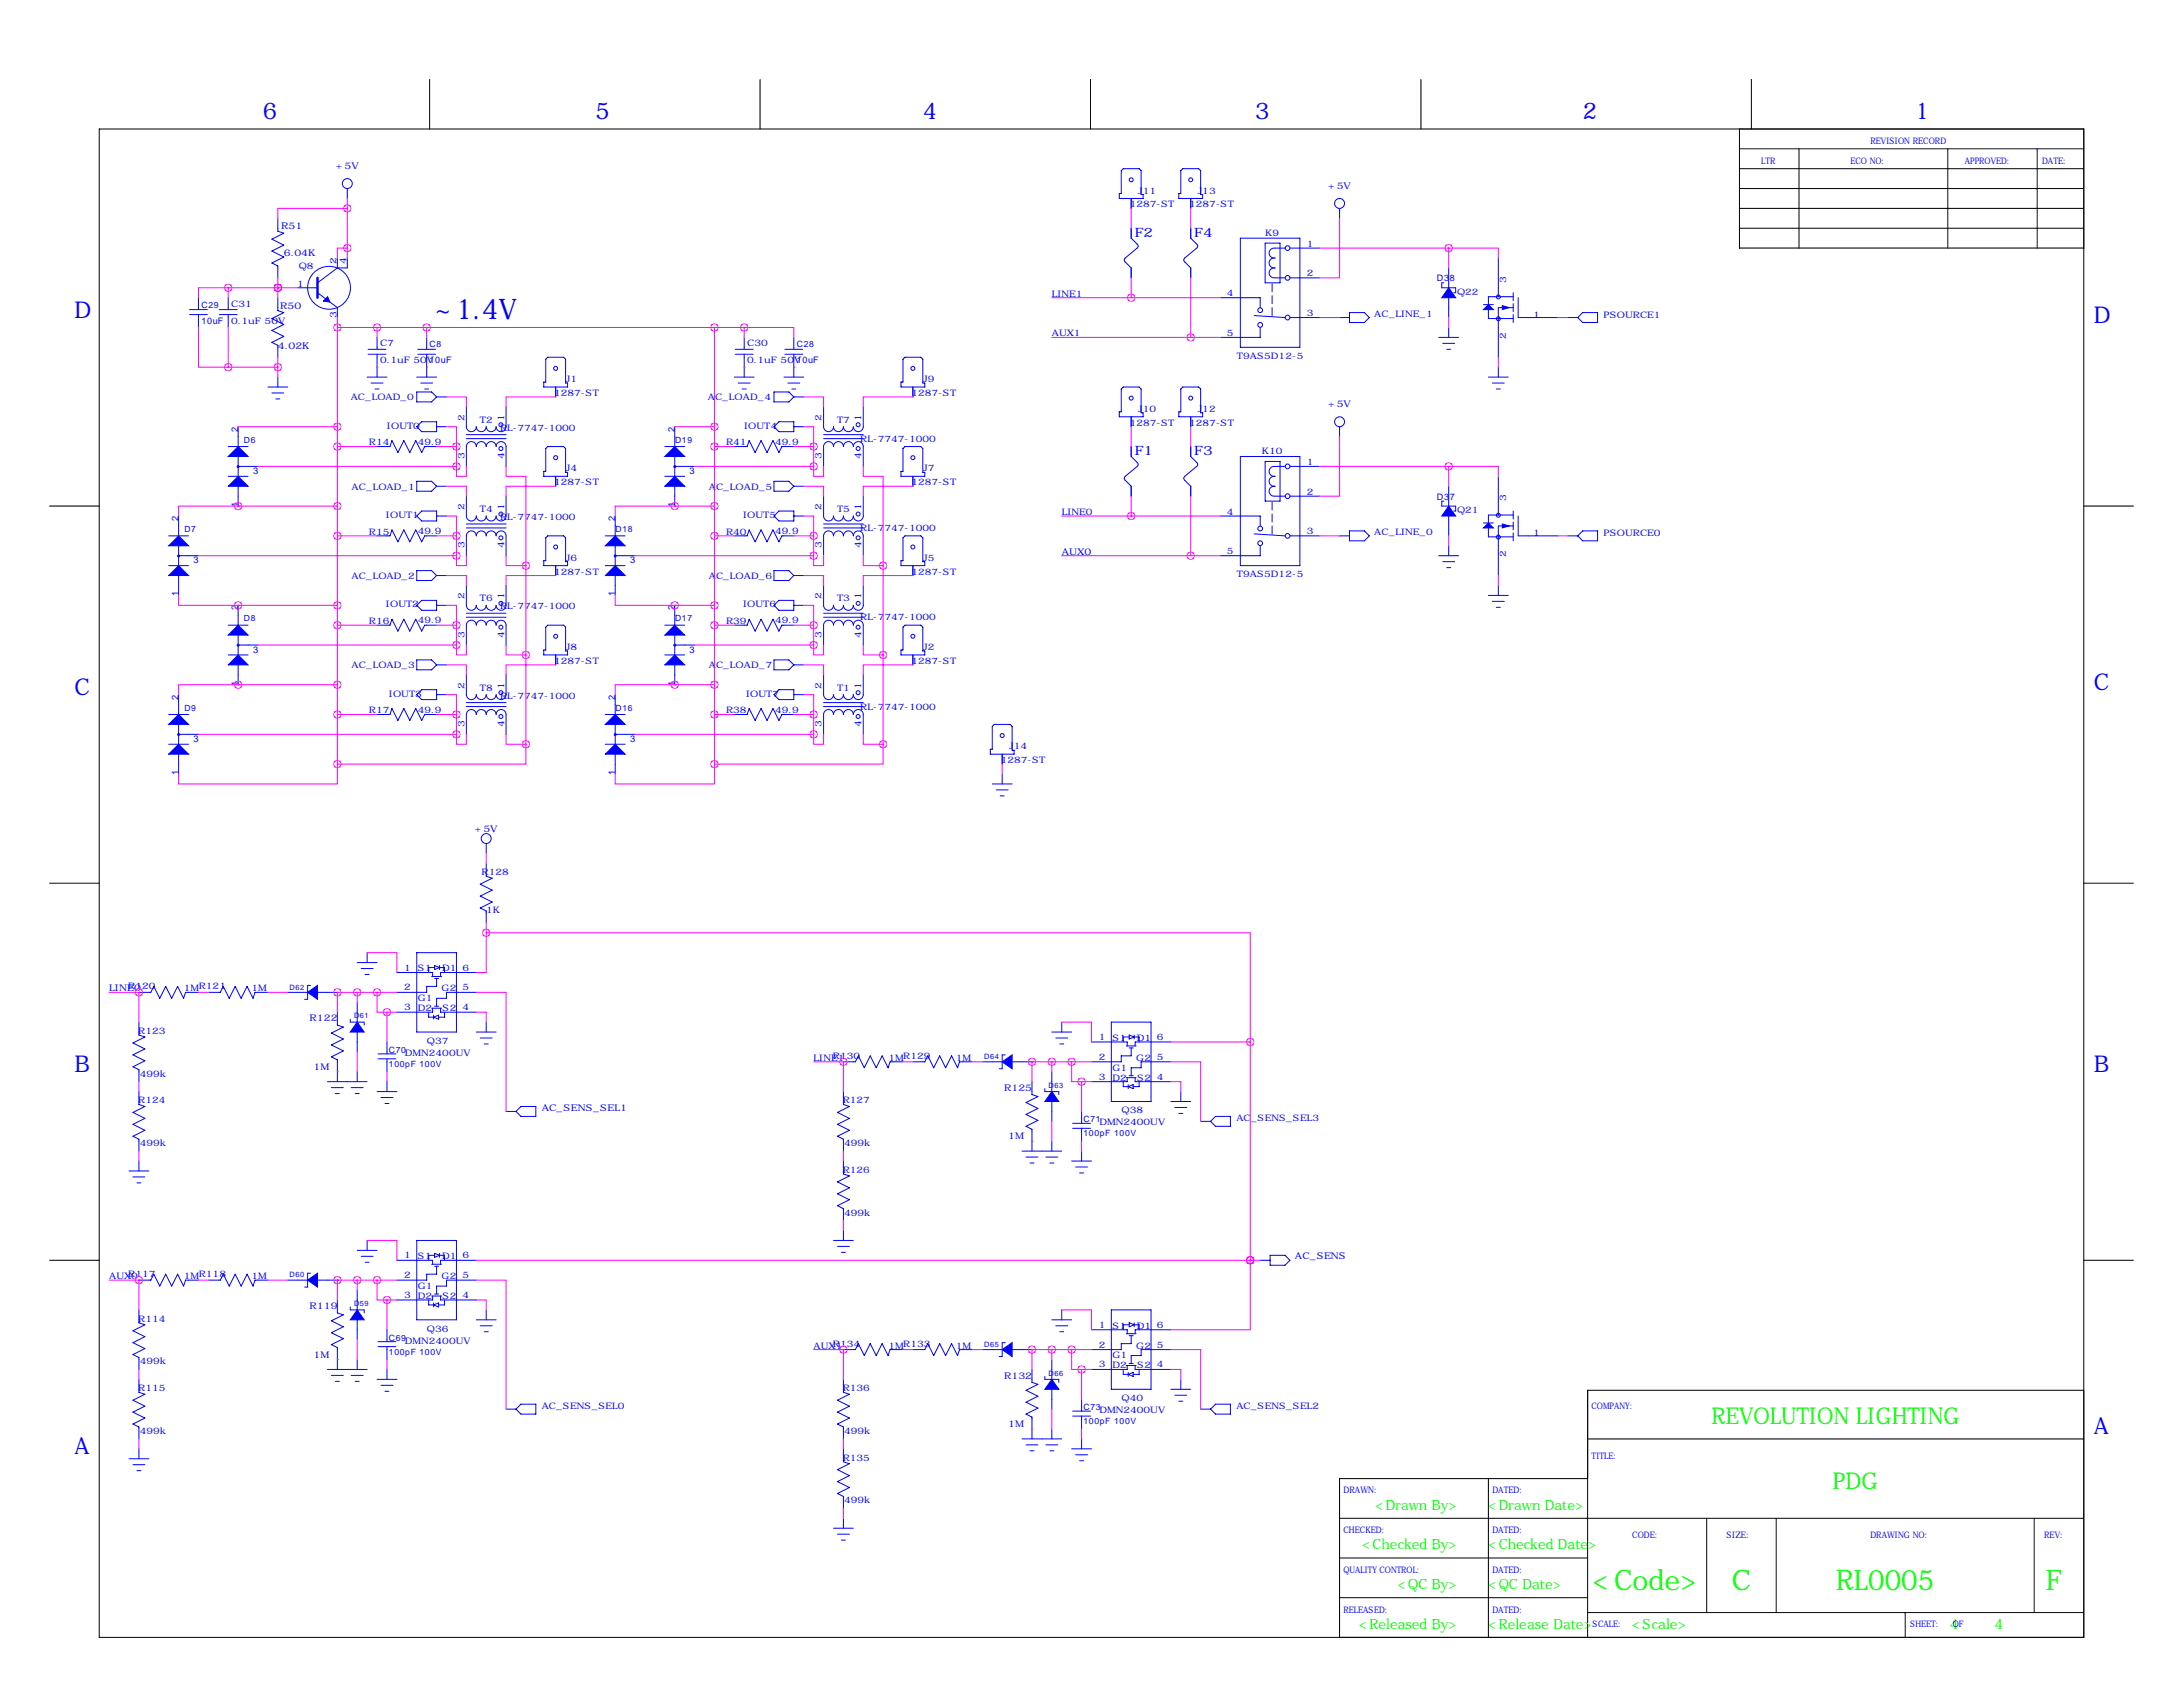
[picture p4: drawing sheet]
<svg xmlns="http://www.w3.org/2000/svg" width="559mm" height="432mm" viewBox="0 0 559 432" stroke-linecap="round" stroke-linejoin="round" font-family="sans-serif">
<defs><g id="words">
<text font-size="7.3" fill="#00f" x="111.4" y="81.6">~1.4V</text>
<g font-size="7.3" fill="#0f0">
<text x="407.7" y="407">&lt;Code&gt;</text>
<text x="443.3" y="407">C</text>
<text x="470" y="407">RL0005</text>
<text x="523.7" y="407">F</text>
</g>
<g font-size="5.9" fill="#00f">
<text x="67.3" y="30.5">6</text>
<text x="152.4" y="30.5">5</text>
<text x="236.2" y="30.5">4</text>
<text x="321.3" y="30.5">3</text>
<text x="405.1" y="30.5">2</text>
<text x="490.2" y="30.5">1</text>
<text x="19" y="81.3">D</text>
<text x="535.9" y="82.6">D</text>
<text x="19" y="177.8">C</text>
<text x="535.9" y="176.5">C</text>
<text x="19" y="274.3">B</text>
<text x="535.9" y="274.3">B</text>
<text x="535.9" y="367">A</text>
<text x="19" y="372.1">A</text>
</g>
<g font-size="5.9" fill="#0f0">
<text x="438.1" y="364.5">REVOLUTION LIGHTING</text>
<text x="469.1" y="381.1">PDG</text>
</g>
<g font-size="3.6" fill="#0f0">
<text x="352.1" y="386.4">&lt;Drawn By&gt;</text>
<text x="381" y="386.4">&lt;Drawn Date&gt;</text>
<text x="348.7" y="396.6">&lt;Checked By&gt;</text>
<text x="381" y="396.6">&lt;Checked Date&gt;</text>
<text x="357.8" y="406.7">&lt;QC By&gt;</text>
<text x="381" y="406.7">&lt;QC Date&gt;</text>
<text x="347.9" y="416.9">&lt;Released By&gt;</text>
<text x="381" y="416.9">&lt;Release Date&gt;</text>
<text x="417.8" y="416.9">&lt;Scale&gt;</text>
<text x="499.1" y="416.9">4</text>
<text x="510.5" y="416.9">4</text>
</g>
<g font-size="3.3" fill="#00f">
<text x="290.5" y="60.5">F2</text>
<text x="305.7" y="60.5">F4</text>
<text x="290.5" y="116.4">F1</text>
<text x="305.7" y="116.4">F3</text>
</g>
<g font-size="2.4" fill="#00f">
<text x="86" y="43.2">+5V</text>
<text x="340" y="48.3">+5V</text>
<text x="72" y="58.7">R51</text>
<text x="72.6" y="65.5">6.04K</text>
<text x="71.7" y="79">R50</text>
<text x="71.1" y="89.4">4.02K</text>
<text x="340" y="104.1">+5V</text>
<text x="61" y="110.5" transform="rotate(-90 61 110.5)">2</text>
<text x="172.7" y="110.5" transform="rotate(-90 172.7 110.5)">2</text>
<text x="64.8" y="121.4">3</text>
<text x="176.5" y="121.4">3</text>
<text x="61" y="129.7" transform="rotate(-90 61 129.7)">1</text>
<text x="172.7" y="129.7" transform="rotate(-90 172.7 129.7)">1</text>
<text x="45.7" y="133.4" transform="rotate(-90 45.7 133.4)">2</text>
<text x="157.5" y="133.4" transform="rotate(-90 157.5 133.4)">2</text>
<text x="271.8" y="142">AUX0</text>
<text x="49.5" y="144.2">3</text>
<text x="161.3" y="144.2">3</text>
<text x="45.7" y="152.6" transform="rotate(-90 45.7 152.6)">1</text>
<text x="157.5" y="152.6" transform="rotate(-90 157.5 152.6)">1</text>
<text x="61" y="156.2" transform="rotate(-90 61 156.2)">2</text>
<text x="172.7" y="156.2" transform="rotate(-90 172.7 156.2)">2</text>
<text x="64.8" y="167.1">3</text>
<text x="176.5" y="167.1">3</text>
<text x="45.7" y="179.1" transform="rotate(-90 45.7 179.1)">2</text>
<text x="61" y="175.5" transform="rotate(-90 61 175.5)">1</text>
<text x="157.5" y="179.1" transform="rotate(-90 157.5 179.1)">2</text>
<text x="172.7" y="175.5" transform="rotate(-90 172.7 175.5)">1</text>
<text x="49.5" y="189.9">3</text>
<text x="161.3" y="189.9">3</text>
<text x="45.7" y="198.3" transform="rotate(-90 45.7 198.3)">1</text>
<text x="157.5" y="198.3" transform="rotate(-90 157.5 198.3)">1</text>
<text x="121.6" y="212.9">+5V</text>
<text x="27.9" y="253.7">LINE0</text>
<text x="79.2" y="261.4">R122</text>
<text x="80.3" y="273.8">1M</text>
<text x="257" y="279.2">R125</text>
<text x="138.7" y="284.5">AC_SENS_SEL1</text>
<text x="258.1" y="291.6">1M</text>
<text x="331.5" y="322.3">AC_SENS</text>
<text x="79.2" y="335.1">R119</text>
<text x="80.3" y="347.5">1M</text>
<text x="257" y="352.9">R132</text>
<text x="258.1" y="365.3">1M</text>
</g>
<g font-size="2.3" fill="#00f">
<text x="450.8" y="41.9">LTR</text>
<text x="473.7" y="41.9">ECO NO:</text>
<text x="478.8" y="36.8">REVISION RECORD</text>
<text x="502.9" y="41.9">APPROVED:</text>
<text x="522.7" y="41.9">DATE:</text>
<text x="289.2" y="53.1">1287-ST</text>
<text x="291.3" y="49.5">J11</text>
<text x="304.4" y="53.1">1287-ST</text>
<text x="306.6" y="49.5">J13</text>
<text x="323.8" y="60.5">K9</text>
<text x="334.5" y="63.1">1</text>
<text x="76.5" y="68.8">Q8</text>
<text x="86.1" y="67.6" transform="rotate(-90 86.1 67.6)">2</text>
<text x="88.6" y="67.6" transform="rotate(-90 88.6 67.6)">4</text>
<text x="334.5" y="70.8">2</text>
<text x="76" y="73.4">1</text>
<text x="269.2" y="75.9">LINE1</text>
<text x="314" y="75.8">4</text>
<text x="367.8" y="72">D38</text>
<text x="373" y="75.4">Q22</text>
<text x="385.6" y="72.4" transform="rotate(-90 385.6 72.4)">3</text>
<text x="51.6" y="82.8">10uF</text>
<text x="59.2" y="78.5">C31</text>
<text x="59.2" y="82.8">0.1uF 50V</text>
<text x="86.1" y="81.4" transform="rotate(-90 86.1 81.4)">3</text>
<text x="334.5" y="80.9">3</text>
<text x="351.8" y="81">AC_LINE_1</text>
<text x="392.4" y="81.3">1</text>
<text x="410.5" y="81.3">PSOURCE1</text>
<text x="97.3" y="88.6">C7</text>
<text x="191.3" y="88.6">C30</text>
<text x="269.2" y="86.1">AUX1</text>
<text x="314" y="86">5</text>
<text x="385.6" y="86.8" transform="rotate(-90 385.6 86.8)">2</text>
<text x="97.3" y="93">0.1uF 50V</text>
<text x="110" y="93">10uF</text>
<text x="191.3" y="93">0.1uF 50V</text>
<text x="204" y="93">10uF</text>
<text x="316.6" y="91.9">T9AS5D12-5</text>
<text x="141.9" y="101.3">1287-ST</text>
<text x="144.9" y="97.8">J1</text>
<text x="233.3" y="101.3">1287-ST</text>
<text x="236.3" y="97.8">J9</text>
<text x="89.8" y="102.4">AC_LOAD_0</text>
<text x="118.9" y="107.7" transform="rotate(-90 118.9 107.7)">2</text>
<text x="129" y="107.7" transform="rotate(-90 129 107.7)">1</text>
<text x="181.2" y="102.4">AC_LOAD_4</text>
<text x="210.3" y="107.7" transform="rotate(-90 210.3 107.7)">2</text>
<text x="220.5" y="107.7" transform="rotate(-90 220.5 107.7)">1</text>
<text x="291.3" y="105.4">J10</text>
<text x="306.6" y="105.4">J12</text>
<text x="99.1" y="109.7">IOUT0</text>
<text x="107" y="113.8">49.9</text>
<text x="122.8" y="108.2">T2</text>
<text x="128" y="110.2">RL-7747-1000</text>
<text x="190.5" y="109.7">IOUT4</text>
<text x="198.4" y="113.8">49.9</text>
<text x="214.3" y="108.2">T7</text>
<text x="220.2" y="113">RL-7747-1000</text>
<text x="289.2" y="108.9">1287-ST</text>
<text x="304.4" y="108.9">1287-ST</text>
<text x="94.4" y="114">R14</text>
<text x="118.9" y="117.5" transform="rotate(-90 118.9 117.5)">3</text>
<text x="129" y="117.5" transform="rotate(-90 129 117.5)">4</text>
<text x="185.9" y="114">R41</text>
<text x="210.3" y="117.5" transform="rotate(-90 210.3 117.5)">3</text>
<text x="220.5" y="117.5" transform="rotate(-90 220.5 117.5)">4</text>
<text x="323" y="116.3">K10</text>
<text x="334.5" y="119">1</text>
<text x="90" y="125.5">AC_LOAD_1</text>
<text x="141.9" y="124.2">1287-ST</text>
<text x="144.9" y="120.7">J4</text>
<text x="181.5" y="125.5">AC_LOAD_5</text>
<text x="233.3" y="124.2">1287-ST</text>
<text x="236.3" y="120.7">J7</text>
<text x="118.9" y="130.6" transform="rotate(-90 118.9 130.6)">2</text>
<text x="122.8" y="131">T4</text>
<text x="129" y="130.6" transform="rotate(-90 129 130.6)">1</text>
<text x="210.3" y="130.6" transform="rotate(-90 210.3 130.6)">2</text>
<text x="214.3" y="131">T5</text>
<text x="220.5" y="130.6" transform="rotate(-90 220.5 130.6)">1</text>
<text x="271.8" y="131.8">LINE0</text>
<text x="314" y="131.7">4</text>
<text x="334.5" y="126.6">2</text>
<text x="367.8" y="127.9">D37</text>
<text x="373" y="131.3">Q21</text>
<text x="385.6" y="128.3" transform="rotate(-90 385.6 128.3)">3</text>
<text x="94.4" y="136.9">R15</text>
<text x="98.8" y="132.6">IOUT1</text>
<text x="107" y="136.7">49.9</text>
<text x="128" y="133.1">RL-7747-1000</text>
<text x="185.9" y="136.9">R40</text>
<text x="190.2" y="132.6">IOUT5</text>
<text x="198.4" y="136.7">49.9</text>
<text x="220.2" y="135.9">RL-7747-1000</text>
<text x="334.5" y="136.8">3</text>
<text x="351.8" y="136.9">AC_LINE_0</text>
<text x="392.4" y="137.2">1</text>
<text x="410.5" y="137.2">PSOURCE0</text>
<text x="118.9" y="140.4" transform="rotate(-90 118.9 140.4)">3</text>
<text x="129" y="140.4" transform="rotate(-90 129 140.4)">4</text>
<text x="144.9" y="143.5">J6</text>
<text x="210.3" y="140.4" transform="rotate(-90 210.3 140.4)">3</text>
<text x="220.5" y="140.4" transform="rotate(-90 220.5 140.4)">4</text>
<text x="236.3" y="143.5">J5</text>
<text x="314" y="141.9">5</text>
<text x="385.6" y="142.6" transform="rotate(-90 385.6 142.6)">2</text>
<text x="90" y="148.1">AC_LOAD_2</text>
<text x="141.9" y="147">1287-ST</text>
<text x="181.5" y="148.1">AC_LOAD_6</text>
<text x="233.3" y="147">1287-ST</text>
<text x="316.6" y="147.8">T9AS5D12-5</text>
<text x="98.8" y="155.4">IOUT2</text>
<text x="118.9" y="153.4" transform="rotate(-90 118.9 153.4)">2</text>
<text x="122.8" y="153.9">T6</text>
<text x="128" y="156">RL-7747-1000</text>
<text x="129" y="153.4" transform="rotate(-90 129 153.4)">1</text>
<text x="190.2" y="155.4">IOUT6</text>
<text x="210.3" y="153.4" transform="rotate(-90 210.3 153.4)">2</text>
<text x="214.3" y="153.9">T3</text>
<text x="220.5" y="153.4" transform="rotate(-90 220.5 153.4)">1</text>
<text x="94.4" y="159.7">R16</text>
<text x="107" y="159.5">49.9</text>
<text x="185.9" y="159.7">R39</text>
<text x="198.4" y="159.5">49.9</text>
<text x="220.2" y="158.8">RL-7747-1000</text>
<text x="118.9" y="163.2" transform="rotate(-90 118.9 163.2)">3</text>
<text x="129" y="163.2" transform="rotate(-90 129 163.2)">4</text>
<text x="144.9" y="166.4">J8</text>
<text x="210.3" y="163.2" transform="rotate(-90 210.3 163.2)">3</text>
<text x="220.5" y="163.2" transform="rotate(-90 220.5 163.2)">4</text>
<text x="236.3" y="166.4">J2</text>
<text x="90" y="170.9">AC_LOAD_3</text>
<text x="141.9" y="169.9">1287-ST</text>
<text x="181.5" y="170.9">AC_LOAD_7</text>
<text x="233.3" y="169.9">1287-ST</text>
<text x="99.6" y="178.3">IOUT3</text>
<text x="118.9" y="176.3" transform="rotate(-90 118.9 176.3)">2</text>
<text x="122.8" y="176.8">T8</text>
<text x="128" y="178.8">RL-7747-1000</text>
<text x="129" y="176.3" transform="rotate(-90 129 176.3)">1</text>
<text x="191" y="178.3">IOUT7</text>
<text x="210.3" y="176.3" transform="rotate(-90 210.3 176.3)">2</text>
<text x="214.3" y="176.8">T1</text>
<text x="220.5" y="176.3" transform="rotate(-90 220.5 176.3)">1</text>
<text x="94.4" y="182.6">R17</text>
<text x="107" y="182.4">49.9</text>
<text x="185.9" y="182.6">R38</text>
<text x="198.4" y="182.4">49.9</text>
<text x="220.2" y="181.6">RL-7747-1000</text>
<text x="118.9" y="186.1" transform="rotate(-90 118.9 186.1)">3</text>
<text x="129" y="186.1" transform="rotate(-90 129 186.1)">4</text>
<text x="210.3" y="186.1" transform="rotate(-90 210.3 186.1)">3</text>
<text x="220.5" y="186.1" transform="rotate(-90 220.5 186.1)">4</text>
<text x="258.3" y="191.8">J14</text>
<text x="256.2" y="195.3">1287-ST</text>
<text x="123.3" y="224">R128</text>
<text x="124.5" y="233.7">1K</text>
<text x="103.5" y="248.4">1</text>
<text x="106.9" y="248.7">S1</text>
<text x="113.2" y="248.7">D1</text>
<text x="118.4" y="248.4">6</text>
<text x="32.8" y="253.2">R120</text>
<text x="47.1" y="253.7">1MR121</text>
<text x="64.3" y="253.7">1M</text>
<text x="103.5" y="253.5">2</text>
<text x="106.9" y="256.3">G1</text>
<text x="113" y="253.7">G2</text>
<text x="118.4" y="253.5">5</text>
<text x="103.5" y="258.6">3</text>
<text x="106.9" y="258.8">D2</text>
<text x="113.3" y="258.8">S2</text>
<text x="118.4" y="258.6">4</text>
<text x="35.4" y="264.7">R123</text>
<text x="109.3" y="267.2">Q37</text>
<text x="281.3" y="266.2">1</text>
<text x="284.7" y="266.4">S1</text>
<text x="291" y="266.4">D1</text>
<text x="296.2" y="266.2">6</text>
<text x="35.8" y="275.6">499k</text>
<text x="103.6" y="270.2">DMN2400UV</text>
<text x="208.3" y="271.5">LINE1</text>
<text x="213.2" y="271">R130</text>
<text x="227.4" y="271.5">1MR129</text>
<text x="244.7" y="271.5">1M</text>
<text x="281.3" y="271.3">2</text>
<text x="284.7" y="274.1">G1</text>
<text x="290.8" y="271.5">G2</text>
<text x="296.2" y="271.3">5</text>
<text x="281.3" y="276.4">3</text>
<text x="284.7" y="276.6">D2</text>
<text x="291.1" y="276.6">S2</text>
<text x="296.2" y="276.4">4</text>
<text x="35.4" y="282.4">R124</text>
<text x="215.7" y="282.4">R127</text>
<text x="287.1" y="285">Q38</text>
<text x="316.5" y="287">AC_SENS_SEL3</text>
<text x="35.8" y="293.4">499k</text>
<text x="216.1" y="293.4">499k</text>
<text x="281.4" y="288">DMN2400UV</text>
<text x="215.7" y="300.2">R126</text>
<text x="216.1" y="311.1">499k</text>
<text x="103.5" y="322.1">1</text>
<text x="106.9" y="322.3">S1</text>
<text x="113.2" y="322.3">D1</text>
<text x="118.4" y="322.1">6</text>
<text x="27.9" y="327.4">AUX0</text>
<text x="32.8" y="326.9">R117</text>
<text x="47.1" y="327.4">1MR118</text>
<text x="64.3" y="327.4">1M</text>
<text x="103.5" y="327.2">2</text>
<text x="106.9" y="329.9">G1</text>
<text x="113" y="327.4">G2</text>
<text x="118.4" y="327.2">5</text>
<text x="103.5" y="332.2">3</text>
<text x="106.9" y="332.5">D2</text>
<text x="113.3" y="332.5">S2</text>
<text x="118.4" y="332.2">4</text>
<text x="35.4" y="338.3">R114</text>
<text x="109.3" y="340.9">Q36</text>
<text x="281.3" y="339.9">1</text>
<text x="284.7" y="340.1">S1</text>
<text x="291" y="340.1">D1</text>
<text x="296.2" y="339.9">6</text>
<text x="103.6" y="343.9">DMN2400UV</text>
<text x="208.3" y="345.2">AUX1</text>
<text x="213.2" y="344.7">R134</text>
<text x="227.4" y="345.2">1MR133</text>
<text x="244.7" y="345.2">1M</text>
<text x="281.3" y="344.9">2</text>
<text x="284.7" y="347.7">G1</text>
<text x="290.8" y="345.2">G2</text>
<text x="296.2" y="344.9">5</text>
<text x="35.8" y="349.2">499k</text>
<text x="281.3" y="350">3</text>
<text x="284.7" y="350.3">D2</text>
<text x="291.1" y="350.3">S2</text>
<text x="296.2" y="350">4</text>
<text x="35.4" y="356.1">R115</text>
<text x="215.7" y="356.1">R136</text>
<text x="287.1" y="358.6">Q40</text>
<text x="138.7" y="360.7">AC_SENS_SEL0</text>
<text x="281.4" y="361.7">DMN2400UV</text>
<text x="316.5" y="360.7">AC_SENS_SEL2</text>
<text x="407.4" y="360.7">COMPANY:</text>
<text x="35.8" y="367">499k</text>
<text x="216.1" y="367">499k</text>
<text x="215.7" y="373.9">R135</text>
<text x="407.4" y="373.4">TITLE:</text>
<text x="343.9" y="382.3">DRAWN:</text>
<text x="382" y="382.3">DATED:</text>
<text x="216.1" y="384.8">499k</text>
<text x="343.9" y="392.4">CHECKED:</text>
<text x="382" y="392.4">DATED:</text>
<text x="417.8" y="393.7">CODE:</text>
<text x="442" y="393.7">SIZE:</text>
<text x="478.8" y="393.7">DRAWING NO:</text>
<text x="523.2" y="393.7">REV:</text>
<text x="343.9" y="402.6">QUALITY CONTROL:</text>
<text x="382" y="402.6">DATED:</text>
<text x="343.9" y="412.7">RELEASED:</text>
<text x="382" y="412.7">DATED:</text>
<text x="407.7" y="416.6">SCALE:</text>
<text x="488.9" y="416.6">SHEET:</text>
<text x="499.9" y="416.6">OF</text>
</g>
<g font-size="2.2" fill="#00f">
<text x="51.6" y="78.7">C29</text>
<text x="110" y="88.9">C8</text>
<text x="204" y="88.9">C28</text>
<text x="62.4" y="113.3">D6</text>
<text x="172.8" y="113.3">D19</text>
<text x="47.2" y="136.2">D7</text>
<text x="157.6" y="136.2">D18</text>
<text x="62.4" y="159">D8</text>
<text x="172.8" y="159">D17</text>
<text x="47.2" y="181.9">D9</text>
<text x="157.6" y="181.9">D16</text>
<text x="99.6" y="269.5">C70</text>
<text x="99.6" y="273">100pF 100V</text>
<text x="277.4" y="287.3">C71</text>
<text x="277.4" y="290.8">100pF 100V</text>
<text x="99.6" y="343.2">C69</text>
<text x="99.6" y="346.7">100pF 100V</text>
<text x="277.4" y="360.9">C73</text>
<text x="277.4" y="364.5">100pF 100V</text>
</g>
<g font-size="1.9" fill="#00f">
<text x="74.1" y="253.3">D62</text>
<text x="90.6" y="260.7">D61</text>
<text x="251.9" y="271.1">D64</text>
<text x="268.4" y="278.4">D63</text>
<text x="74.1" y="327">D60</text>
<text x="90.6" y="334.3">D59</text>
<text x="251.9" y="344.7">D65</text>
<text x="268.4" y="352.1">D66</text>
</g>
</g></defs>
<g fill="none" stroke="#000" stroke-width=".26">
<path d="M25.4 33h508v386.1h-508zM110 20.3v12.7M194.6 20.3v12.7M279.1 20.3v12.7M363.7 20.3v12.7M445.3 38.1h88.1M445.3 33v30.5h88.1M448.3 20.3v12.7M460.5 38.1v25.4M498.6 38.1v25.4M521.5 38.1v25.4M445.3 48.3h88.1"/>
<path d="M445.3 43.2h88.1M445.3 53.3h88.1M445.3 58.4h88.1M12.7 129.5h12.7M533.4 129.5h12.7M12.7 226.1h12.7M533.4 226.1h12.7M12.7 322.6h12.7M533.4 322.6h12.7M533.4 355.9h-127v63.2M381 378.5v40.6M406.4 368.3h127"/>
<path d="M406.4 378.5h-63.5v40.6M342.9 388.6h190.5M342.9 398.8h63.5M436.9 388.6v24.1M454.7 388.6v24.1M520.7 388.6v24.1M342.9 408.9h63.5M406.4 412.7h127M487.7 412.7v6.4"/>
</g>
<g fill="none" stroke="#00f" stroke-width=".26">
<path d="M71.1 55.9v3.3l1.5 .5-3 1.5 3 1.5-3 1.6 3 1.5-3 1.5 1.5 .8v3M88.9 48.3v2.5M287 43.7l.5-.5h4.1l.5 .5v6.1h.5v1h-6.1v-1.3h.5zM289.6 50.8v2.5M289.6 58.4v2.6l1.5 1.5M302.3 43.7l.5-.5h4l.5 .5v6.1h.5v1h-6v-1.3h.5zM304.8 58.4v2.6l1.7 1.6 .1 .6-.3 .3M304.8 50.8v2.5M342.9 53.3v2.6M48.5 79.2h4.6M50.8 76.2v3M56.1 79.2h4.6"/>
<path d="M58.4 76.2v3M71.1 76.2v3.3l1.5 .5-3 1.5 3 1.6-3 1.5 3 1.5-3 1.5 1.5 .8v3M76.2 73.7h5.1M81.3 74.9l5.1 3.8v2.6M86.4 68.6l-5.1 3.8M86.4 66v2.6M88.9 66v2.6h-2.5M291.1 62.5l.2 .5-.2 .5M291.1 63.5l-3.1 2.5-.2 .6 .1 .3 1.7 1.7v2.5M306.3 63.5l-3 2.5-.3 .6 .2 .3 1.6 1.7v2.5M312.4 76.2h10.2v2.5M317.5 61h15.2v27.9h-15.2z"/>
<path d="M323.8 62.2h3.9v10.2h-3.9zM325.6 72.6v2.1M325.6 75.7v2M325.6 78.7v2.1M326.4 63.5a1.27 1.27 0 0 0-1.5 1.3 1.27 1.27 0 0 0 1.5 1.2 1.29 1.29 0 0 0-1.5 1.3 1.29 1.29 0 0 0 1.5 1.3M326.4 68.6a1.27 1.27 0 0 0-1.5 1.2 1.27 1.27 0 0 0 1.5 1.3h2.5M326.4 63.5h2.5M330.2 71.1h7.6M330.2 63.5h7.6M369.6 72.4h-.5v1.3h3.5v1.2h-.5M370.8 68.6v5.1M370.8 76.2v5.1"/>
<path d="M379.7 78h2.6M381 79.2v2.3h6.3M383.5 66v9.9M387.3 78.7h-3.8v12.7M387.3 75.9h-6.3v2.1M387.3 74.9v2.1M387.3 77.7v2.1M388.6 76.2v5.1h10.2M48.5 80.5h4.6M50.8 80.5v3.3M56.1 80.5h4.6M58.4 80.5v3.3"/>
<path d="M68.6 99.1h5.1M71.1 96.5v2.6M94 96.5h5.1M94.2 90.7h4.6M94.2 89.4h4.6M95 98h3M96 99.6h1M96.5 86.4v3M96.5 90.7v5.8M106.7 96.5h5.1M106.9 90.7h4.6M106.9 89.4h4.6"/>
<path d="M107.7 98h3M108.7 99.6h1M109.2 86.4v3M109.2 90.7v5.8M139.7 91.9l.5-.5h4.1l.5 .5v6.1h.5v1.1h-6.1v-1.3h.5zM142.2 99.1v2.5M188 96.5h5M188.2 90.7h4.6M188.2 89.4h4.6M189 98h3M190 99.6h1M190.5 86.4v3"/>
<path d="M190.5 90.7v5.8M200.7 96.5h5M200.9 90.7h4.6M200.9 89.4h4.6M201.7 98h3M202.7 99.6h1M203.2 86.4v3M203.2 90.7v5.8M231.1 91.9l.5-.5h4.1l.5 .5v6.1h.5v1.1h-6.1v-1.3h.5zM233.7 99.1v2.5M287 99.6l.5-.5h4.1l.5 .5v6.1h.5v1h-6.1v-1.3h.5zM302.8 99.1h4l.5 .5v6.1h.5v1h-6v-1.3h.5v-5.8z"/>
<path d="M321.1 80.8l7.8 .5M322.6 83.8v2.6h-10.2M330.2 81.3h7.6M342.9 81.3h2.5M345.4 80h3.8l1.3 1.3-1.3 1.3h-3.8zM368.3 86.4h5.1M369.3 87.9h3.1M370.3 89.4h1M370.8 83.8v2.6M381 96.5h5.1M382 98h3.1M383 99.6h1"/>
<path d="M383.5 94v2.5M387.3 80.5v2.1M401.3 81.3h2.6M405.1 80h3.8v2.6h-3.8l-1.2-1.3zM58.4 114.3h5.1M61 119.4h5M61 109.2v5.1M61 116.8v5.1M69.6 100.6h3M70.6 102.1h1M96.5 114.3h3.3l.5-1.5 1.6 3 1.5-3 1.5 3 1.5-3 1.5 3 .8-1.5h3.1M106.7 100.3h3.8l1.3 1.3-1.3 1.3h-3.8z"/>
<path d="M106.7 109.2l1.2-1.3h3.9v2.6h-3.9zM111.8 101.6h2.5M111.8 109.2h2.5M119.4 119.4v-5.1a1.27 1.27 0 0 1 1.2-1.3 1.27 1.27 0 0 1 1.3 1.3 1.27 1.27 0 0 1 1.3-1.3 1.27 1.27 0 0 1 1.3 1.3 1.27 1.27 0 0 1 1.2-1.3 1.27 1.27 0 0 1 1.3 1.3 1.27 1.27 0 0 1 1.3-1.3 1.27 1.27 0 0 1 1.2 1.3v5.1M119.4 104.1v5.1a1.27 1.27 0 0 0 1.3 1.3 1.27 1.27 0 0 0 1.2-1.3 1.27 1.27 0 0 0 1.3 1.3 1.27 1.27 0 0 0 1.3-1.3 1.27 1.27 0 0 0 1.2 1.3 1.27 1.27 0 0 0 1.3-1.3 1.27 1.27 0 0 0 1.3 1.3 1.27 1.27 0 0 0 1.2-1.3v-5.1M119.4 112.3h10.1M119.4 111.3h10.1M139.7 114.8l.5-.5h4.1l.5 .5v6.1h.5v1h-6.1v-1.3h.5zM170.2 114.3h5.1M172.7 119.4h5.1M172.7 109.2v5.1M172.7 116.8v5.1"/>
<path d="M188 114.3h3.3l.5-1.5 1.5 3 1.5-3 1.5 3 1.6-3 1.5 3 .8-1.5h3M198.1 109.2l1.3-1.3h3.8v2.6h-3.8zM198.1 100.3h3.8l1.3 1.3-1.3 1.3h-3.8zM203.2 101.6h2.5M203.2 109.2h2.5M210.8 119.4v-5.1a1.27 1.27 0 0 1 1.3-1.3 1.27 1.27 0 0 1 1.3 1.3 1.27 1.27 0 0 1 1.2-1.3 1.27 1.27 0 0 1 1.3 1.3 1.27 1.27 0 0 1 1.3-1.3 1.27 1.27 0 0 1 1.2 1.3 1.27 1.27 0 0 1 1.3-1.3 1.27 1.27 0 0 1 1.3 1.3v5.1M210.8 104.1v5.1a1.27 1.27 0 0 0 1.3 1.3 1.27 1.27 0 0 0 1.3-1.3 1.27 1.27 0 0 0 1.2 1.3 1.27 1.27 0 0 0 1.3-1.3 1.27 1.27 0 0 0 1.3 1.3 1.27 1.27 0 0 0 1.2-1.3 1.27 1.27 0 0 0 1.3 1.3 1.27 1.27 0 0 0 1.3-1.3v-5.1M210.8 112.3h10.2M210.8 111.3h10.2M231.1 114.8l.5-.5h4.1l.5 .5v6.1h.5v1h-6.1v-1.3h.5zM289.6 106.7v2.5M289.6 114.3v2.5l1.5 1.6"/>
<path d="M291.1 118.3l.2 .6-.2 .5M291.1 119.4l-3.1 2.5-.2 .5 .1 .4 1.7 1.7v2.5M304.8 106.7v2.5M304.8 114.3v2.5l1.5 1.6M306.3 118.3l.3 .6-.3 .5M306.3 119.4l-3 2.5-.3 .5 .2 .4 1.6 1.7v2.5M317.5 116.8h15.2v28h-15.2zM323.8 118.1h3.9v10.2h-3.9zM326.4 119.4a1.27 1.27 0 0 0-1.5 1.2 1.27 1.27 0 0 0 1.5 1.3M326.4 119.4h2.5M330.2 119.4h7.6M342.9 109.2v2.6"/>
<path d="M43.2 137.2h5.1M45.7 132.1v5.1M45.7 139.7v5.1M58.4 121.9h5.1M61 124.5v5M96.5 137.2h3.3l.5-1.6 1.6 3.1 1.5-3.1 1.5 3.1 1.5-3.1 1.5 3.1 .8-1.5h3.1M106.7 123.2h3.8l1.3 1.3-1.3 1.2h-3.8zM107.9 130.8h3.9v2.5h-3.9l-1.2-1.2zM111.8 132.1h2.5M111.8 124.5h2.5M119.4 127v5.1a1.27 1.27 0 0 0 1.2 1.2 1.27 1.27 0 0 0 1.3-1.2 1.27 1.27 0 0 0 1.3 1.3 1.27 1.27 0 0 0 1.3-1.3 1.27 1.27 0 0 0 1.2 1.3 1.27 1.27 0 0 0 1.3-1.3 1.27 1.27 0 0 0 1.3 1.2 1.27 1.27 0 0 0 1.2-1.2v-5.1M119.4 135.1h10.1"/>
<path d="M119.4 134.1h10.1M140.2 137.2h4.1l.5 .5v6.1h.5v1h-6.1v-1.3h.5v-5.8zM142.2 121.9v2.6M154.9 137.2h5.1M157.5 132.1v5.1M157.5 139.7v5.1M170.2 121.9h5.1M172.7 124.5v5M188 137.2h3.3l.5-1.6 1.5 3.1 1.5-3.1 1.5 3.1 1.6-3.1 1.5 3.1 .8-1.5h3M198.1 123.2h3.8l1.3 1.3-1.3 1.2h-3.8zM199.4 130.8h3.8v2.5h-3.8l-1.3-1.2zM203.2 132.1h2.5"/>
<path d="M203.2 124.5h2.5M210.8 127v5.1a1.27 1.27 0 0 0 1.3 1.3 1.27 1.27 0 0 0 1.3-1.3 1.27 1.27 0 0 0 1.2 1.3 1.27 1.27 0 0 0 1.3-1.3 1.27 1.27 0 0 0 1.3 1.3 1.27 1.27 0 0 0 1.2-1.3 1.27 1.27 0 0 0 1.3 1.3 1.27 1.27 0 0 0 1.3-1.3v-5.1M210.8 135.1h10.2M210.8 134.1h10.2M231.6 137.2h4.1l.5 .5v6.1h.5v1h-6.1v-1.3h.5v-5.8zM233.7 121.9v2.6M312.4 132.1h10.2v2.5M321.1 136.7l7.8 .5M322.6 139.7v2.5h-10.2M325.6 128.5v2.1M325.6 131.6v2M325.6 134.6v2.1"/>
<path d="M326.4 121.9a1.27 1.27 0 0 0-1.5 1.3 1.27 1.27 0 0 0 1.5 1.2M326.4 124.5a1.27 1.27 0 0 0-1.5 1.2 1.27 1.27 0 0 0 1.5 1.3M326.4 127h2.5M330.2 137.2h7.6M330.2 127h7.6M342.9 137.2h2.5M345.4 135.9h3.8l1.3 1.3-1.3 1.2h-3.8zM369.6 128.3h-.5v1.2h3.5v1.3h-.5M370.8 124.5v5M370.8 132.1v5.1M370.8 139.7v2.5M379.7 133.9h2.6"/>
<path d="M381 135.1v2.3h6.3M383.5 121.9v9.9M387.3 134.6h-3.8v12.7M387.3 131.8h-6.3v2.1M387.3 130.8v2M387.3 133.6v2M387.3 136.4v2M388.6 132.1v5.1h10.2M401.3 137.2h2.6M403.9 137.2l1.2-1.3h3.8v2.5h-3.8zM43.2 144.8h5.1M45.7 142.2h5.1"/>
<path d="M45.7 147.3v5.1M61 154.9v5.1M106.7 146h3.8l1.3 1.3-1.3 1.3h-3.8zM107.9 153.7h3.9v2.5h-3.9l-1.2-1.3zM111.8 147.3h2.5M111.8 154.9h2.5M119.4 142.2v-5a1.27 1.27 0 0 1 1.3-1.3 1.27 1.27 0 0 1 1.2 1.3 1.27 1.27 0 0 1 1.3-1.3 1.27 1.27 0 0 1 1.3 1.3 1.27 1.27 0 0 1 1.2-1.3 1.27 1.27 0 0 1 1.3 1.3 1.27 1.27 0 0 1 1.3-1.3 1.27 1.27 0 0 1 1.2 1.3v5M119.4 149.9v5a1.27 1.27 0 0 0 1.3 1.3 1.27 1.27 0 0 0 1.2-1.3 1.27 1.27 0 0 0 1.3 1.3 1.27 1.27 0 0 0 1.3-1.3 1.27 1.27 0 0 0 1.2 1.3 1.27 1.27 0 0 0 1.3-1.3 1.27 1.27 0 0 0 1.3 1.3 1.27 1.27 0 0 0 1.2-1.3v-5M119.4 158h10.1M119.4 157h10.1M142.2 144.8v2.5M154.9 144.8h5.1"/>
<path d="M157.5 142.2h5.1M157.5 147.3v5.1M172.7 154.9v5.1M198.1 154.9l1.3-1.2h3.8v2.5h-3.8zM198.1 146h3.8l1.3 1.3-1.3 1.3h-3.8zM203.2 147.3h2.5M203.2 154.9h2.5M210.8 142.2v-5a1.27 1.27 0 0 1 1.3-1.3 1.27 1.27 0 0 1 1.3 1.3 1.27 1.27 0 0 1 1.2-1.3 1.27 1.27 0 0 1 1.3 1.3 1.27 1.27 0 0 1 1.3-1.3 1.27 1.27 0 0 1 1.2 1.3 1.27 1.27 0 0 1 1.3-1.3 1.27 1.27 0 0 1 1.3 1.3v5M210.8 149.9v5a1.27 1.27 0 0 0 1.3 1.3 1.27 1.27 0 0 0 1.3-1.3 1.27 1.27 0 0 0 1.2 1.3 1.27 1.27 0 0 0 1.3-1.3 1.27 1.27 0 0 0 1.3 1.3 1.27 1.27 0 0 0 1.2-1.3 1.27 1.27 0 0 0 1.3 1.3 1.27 1.27 0 0 0 1.3-1.3v-5M210.8 158h10.2M210.8 157h10.2M233.7 144.8v2.5"/>
<path d="M368.3 142.2h5.1M369.3 143.8h3.1M370.3 145.3h1M381 152.4h5.1M382 153.9h3.1M383 155.4h1M383.5 149.9v2.5M45.7 177.8v5.1M58.4 160h5.1M58.4 167.6h5.1M61 162.6v5M61 170.2v5.1"/>
<path d="M61 165.1h5M96.5 160h3.3l.5-1.5 1.6 3 1.5-3 1.5 3 1.5-3 1.5 3 .8-1.5h3.1M106.7 168.9h3.8l1.3 1.3-1.3 1.2h-3.8zM106.7 177.8l1.2-1.3h3.9v2.6h-3.9zM111.8 170.2h2.5M111.8 177.8h2.5M119.4 165.1v-5.1a1.27 1.27 0 0 1 1.3-1.3 1.27 1.27 0 0 1 1.2 1.3 1.27 1.27 0 0 1 1.3-1.3 1.27 1.27 0 0 1 1.3 1.3 1.27 1.27 0 0 1 1.2-1.2 1.27 1.27 0 0 1 1.3 1.2 1.27 1.27 0 0 1 1.3-1.2 1.27 1.27 0 0 1 1.2 1.2v5.1M119.4 172.7v5.1a1.27 1.27 0 0 0 1.2 1.3 1.27 1.27 0 0 0 1.3-1.3 1.27 1.27 0 0 0 1.3 1.3 1.27 1.27 0 0 0 1.3-1.3 1.27 1.27 0 0 0 1.2 1.3 1.27 1.27 0 0 0 1.3-1.3 1.27 1.27 0 0 0 1.3 1.3 1.27 1.27 0 0 0 1.2-1.3v-5.1M119.4 179.8h10.1M140.2 160h4.1l.5 .5v6.1h.5v1h-6.1v-1.2h.5v-5.9zM142.2 167.6v2.6M157.5 177.8v5.1"/>
<path d="M170.2 160h5.1M170.2 167.6h5.1M172.7 165.1h5.1M172.7 162.6v5M172.7 170.2v5.1M188 160h3.3l.5-1.5 1.5 3 1.5-3 1.5 3 1.6-3 1.5 3 .8-1.5h3M198.1 177.8l1.3-1.3h3.8v2.6h-3.8zM198.1 168.9h3.8l1.3 1.3-1.3 1.2h-3.8zM203.2 170.2h2.5M203.2 177.8h2.5M210.8 165.1v-5.1a1.27 1.27 0 0 1 1.3-1.3 1.27 1.27 0 0 1 1.3 1.3 1.27 1.27 0 0 1 1.2-1.3 1.27 1.27 0 0 1 1.3 1.3 1.27 1.27 0 0 1 1.3-1.3 1.27 1.27 0 0 1 1.2 1.3 1.27 1.27 0 0 1 1.3-1.3 1.27 1.27 0 0 1 1.3 1.3v5.1M210.8 172.7v5.1a1.27 1.27 0 0 0 1.3 1.3 1.27 1.27 0 0 0 1.3-1.3 1.27 1.27 0 0 0 1.2 1.3 1.27 1.27 0 0 0 1.3-1.3 1.27 1.27 0 0 0 1.3 1.3 1.27 1.27 0 0 0 1.2-1.3 1.27 1.27 0 0 0 1.3 1.3 1.27 1.27 0 0 0 1.3-1.3v-5.1"/>
<path d="M210.8 179.8h10.2M231.6 160h4.1l.5 .5v6.1h.5v1h-6.1v-1.2h.5v-5.9zM233.7 167.6v2.6M43.2 182.9h5.1M43.2 190.5h5.1M45.7 185.4v5.1M45.7 193v5.1M45.7 188h5.1M96.5 182.9h3.3l.5-1.5 1.6 3 1.5-3 1.5 3 1.5-3 1.5 3 .8-1.5h3.1M119.4 188v-5.1a1.27 1.27 0 0 1 1.3-1.3 1.27 1.27 0 0 1 1.2 1.3 1.27 1.27 0 0 1 1.3-1.3 1.27 1.27 0 0 1 1.3 1.3 1.27 1.27 0 0 1 1.2-1.3 1.27 1.27 0 0 1 1.3 1.3 1.27 1.27 0 0 1 1.3-1.3 1.27 1.27 0 0 1 1.2 1.3v5.1M119.4 180.8h10.1M154.9 182.9h5.1"/>
<path d="M154.9 190.5h5.1M157.5 188h5.1M157.5 185.4v5.1M157.5 193v5.1M188 182.9h3.3l.5-1.5 1.5 3 1.5-3 1.5 3 1.6-3 1.5 3 .8-1.5h3M210.8 188v-5.1a1.27 1.27 0 0 1 1.3-1.3 1.27 1.27 0 0 1 1.3 1.3 1.27 1.27 0 0 1 1.2-1.3 1.27 1.27 0 0 1 1.3 1.3 1.27 1.27 0 0 1 1.3-1.3 1.27 1.27 0 0 1 1.2 1.3 1.27 1.27 0 0 1 1.3-1.3 1.27 1.27 0 0 1 1.3 1.3v5.1M210.8 180.8h10.2M254.5 185.4h4.1l.5 .5v6.1h.5v1h-6.1v-1.2h.5v-5.9zM256.5 193v2.6M256.5 198.1v2.6M124.5 215.9v2.5M254 200.7h5.1"/>
<path d="M255 202.2h3.1M256 203.7h1M124.5 221v3.3l1.5 .5-3.1 1.5 3.1 1.5-3.1 1.6 3.1 1.5-3.1 1.5 1.6 .8v3M35.6 254h3l.8-1.5 1.5 3 1.5-3 1.5 3 1.6-3 1.5 3 .5-1.5h3.3M53.3 254h3.1l.7-1.5 1.6 3 1.5-3 1.5 3 1.5-3 1.6 3 .5-1.5h3.3M73.7 254h5M79.5 252.2h-.8v3.6h-.7M81.3 254h5.1M86.4 259.1v3.3l1.5 .5-3.1 1.5 3.1 1.5-3.1 1.6 3.1 1.5-3.1 1.5 1.6 .8v5.6M91.4 256.5v5.1M91.4 246.4h5.1M92.5 247.9h3"/>
<path d="M93.5 249.4h1M94 243.8v2.6M101.6 248.9h9.1v1M106.7 243.8h10.1v20.4h-10.1zM109.7 259.1v1.2h1.3M110.5 249.9h2.5M110.5 258.1h2.5M110.7 258.1v1h-9.1M111 259.8v1.1M111.3 250.4h1M111.3 247.1l1.2 .5-1.2 .6zM111.3 247.6h-1.6v1.3"/>
<path d="M111.3 257.6h1M111.8 250.4v2.1h-2.6v1.5h-7.6M112.5 247.1v1.1M112.5 247.6h1.3v1.3M112.8 258.1v1h9.1M113.8 259.1v1.2h-1.5M121.9 254h-7.6v1.5h-2.5v2.1M121.9 248.9h-9.1v1M35.6 261.6v3.3l1.5 .5-3.1 1.6 3.1 1.5-3.1 1.5 3.1 1.5-3.1 1.5 1.6 .8v3.1M35.6 279.4v3.3l1.5 .5-3.1 1.5 3.1 1.6-3.1 1.5 3.1 1.5-3.1 1.5 1.6 .8v3M83.8 276.9h10.2M84.8 278.4h3.1"/>
<path d="M85.9 279.9h1M89.7 260.9v.7h3.5v.8M89.9 278.4h3.1M90.9 279.9h1M91.4 264.2v5M91.4 274.3v2.6M96.5 279.4h5.1M96.8 271h4.5M96.8 269.7h4.5M99.1 266.7v3M99.1 271v3.3M99.1 276.9v2.5"/>
<path d="M111 260.3l1.3-.5v1.1zM121.9 264.2h5.1M122.9 265.7h3.1M124 267.2h1M124.5 261.6v2.6M215.9 271.8h3l.8-1.5 1.5 3 1.6-3 1.5 3 1.5-3 1.5 3 .5-1.5h3.3M215.9 279.4v3.3l1.5 .5-3 1.5 3 1.6-3 1.5 3 1.5-3 1.5 1.5 .8v3M233.7 271.8h3l.8-1.5 1.5 3 1.5-3 1.6 3 1.5-3 1.5 3 .5-1.5h3.3M251.5 271.8h5M257.3 270h-.8v3.6h-.7M259.1 271.8h5.1M264.2 276.9v3.3l1.5 .5-3.1 1.5 3.1 1.5-3.1 1.5 3.1 1.6-3.1 1.5 1.6 .8v5.5"/>
<path d="M267.5 278.6v.8h3.5v.8M269.2 264.2h5.1M269.2 274.3v5.1M270.3 265.7h3M271.3 267.2h1M271.8 261.6v2.6M279.4 266.7h9.1v1M284.5 261.6h10.1v20.3h-10.1zM287.5 276.9v1.2h1.3M288.3 267.7h2.5M288.3 275.8h2.5M288.5 275.8v1.1h-9.1"/>
<path d="M288.8 278.1l1.3-.5v1zM288.8 277.6v1M289.1 268.2h1M289.1 264.9l1.2 .5-1.2 .5zM289.1 265.4h-1.6v1.3M289.1 275.3h1M289.6 268.2v2.1h-2.6v1.5h-7.6M290.3 264.9v1M290.3 265.4h1.3v1.3M290.6 275.8v1.1h9.1M291.6 276.9v1.2h-1.5M299.7 271.8h-7.6v1.5h-2.5v2"/>
<path d="M299.7 266.7h-9.1v1M302.3 279.4v2.5M33 299.7h5.1M35.6 297.2v2.5M97.5 280.9h3.1M98.6 282.4h1M129.5 284.5h2.6M133.3 283.2h3.9v2.6h-3.9l-1.2-1.3zM215.9 297.2v3.3l1.5 .5-3 1.5 3 1.5-3 1.6 3 1.5-3 1.5 1.5 .8v3M261.6 294.6h10.2M262.6 296.2h3.1M263.7 297.7h1"/>
<path d="M267.7 296.2h3.1M268.7 297.7h1M269.2 281.9v5.1M269.2 292.1v2.5M274.3 297.2h5.1M274.6 288.8h4.5M274.6 287.5h4.5M275.3 298.7h3.1M276.9 284.5v3M276.9 288.8v3.3M276.9 294.6v2.6M299.7 281.9h5.1"/>
<path d="M300.7 283.5h3.1M301.8 285h1M307.3 287h2.6M311.1 285.8h3.9v2.5h-3.9l-1.2-1.3zM34 301.2h3.1M35.1 302.8h1M94 317.5v2.5M106.7 317.5h10.1v20.3h-10.1zM213.4 317.5h5M214.4 319h3M215.9 315v2.5M276.4 300.2h1"/>
<path d="M35.6 327.7h3l.8-1.6 1.5 3.1 1.5-3.1 1.5 3.1 1.6-3.1 1.5 3.1 .5-1.5h3.3M35.6 335.3v3.3l1.5 .5-3.1 1.5 3.1 1.5-3.1 1.6 3.1 1.5-3.1 1.5 1.6 .8v3M53.3 327.7h3.1l.7-1.6 1.6 3.1 1.5-3.1 1.5 3.1 1.5-3.1 1.6 3.1 .5-1.5h3.3M73.7 327.7h5M79.5 325.9h-.8v3.5h-.7M81.3 327.7h5.1M86.4 332.7v3.3l1.5 .5-3.1 1.6 3.1 1.5-3.1 1.5 3.1 1.5-3.1 1.6 1.6 .7v5.6M89.7 334.5v.8h3.5v.7M91.4 330.2v5.1M91.4 337.8v5.1M91.4 320h5.1M92.5 321.6h3"/>
<path d="M93.5 323.1h1M101.6 322.6h9.1v1M109.7 332.7v1.3h1.3M110.5 323.6h2.5M110.5 331.7h2.5M110.7 331.7v1h-9.1M111 334l1.3-.5v1zM111 333.5v1M111.3 320.8l1.2 .5-1.2 .5zM111.3 321.3h-1.6v1.3M111.3 324.1h1M111.3 331.2h1"/>
<path d="M111.8 324.1v2h-2.6v1.6h-7.6M112.5 320.8v1M112.5 321.3h1.3v1.3M112.8 331.7v1h9.1M113.8 332.7v1.3h-1.5M121.9 322.6h-9.1v1M121.9 327.7h-7.6v1.5h-2.5v2M121.9 337.8h5.1M122.9 339.3h3.1M124.5 335.3v2.5M215.4 320.5h1M269.2 337.8h5.1"/>
<path d="M270.3 339.3h3M271.8 335.3v2.5M284.5 335.3h10.1v20.3h-10.1zM289.1 338.6l1.2 .5-1.2 .5zM289.1 339.1h-1.6v1.3M290.3 338.6v1M290.3 339.1h1.3v1.3M322.6 322.6h2.5M325.1 321.3h3.8l1.3 1.3-1.3 1.2h-3.8zM35.6 353.1v3.3l1.5 .5-3.1 1.5 3.1 1.5-3.1 1.5 3.1 1.6-3.1 1.5 1.6 .8v3M83.8 350.5h10.2M84.8 352h3.1"/>
<path d="M85.9 353.6h1M89.9 352h3.1M90.9 353.6h1M91.4 348v2.5M96.5 353.1h5.1M96.8 344.7h4.5M96.8 343.4h4.5M97.5 354.6h3.1M98.6 356.1h1M99.1 340.4v3M99.1 344.7v3.3M99.1 350.5v2.6"/>
<path d="M124 340.9h1M215.9 345.4h3l.8-1.5 1.5 3.1 1.6-3.1 1.5 3.1 1.5-3.1 1.5 3.1 .5-1.6h3.3M215.9 353.1v3.3l1.5 .5-3 1.5 3 1.5-3 1.5 3 1.6-3 1.5 1.5 .8v3M233.7 345.4h3l.8-1.5 1.5 3.1 1.5-3.1 1.6 3.1 1.5-3.1 1.5 3.1 .5-1.6h3.3M251.5 345.4h5M257.3 343.7h-.8v3.5h-.7M259.1 345.4h5.1M264.2 350.5v3.3l1.5 .5-3.1 1.6 3.1 1.5-3.1 1.5 3.1 1.5-3.1 1.5 1.6 .8v5.6M267.5 352.3v.8h3.5v.7M269.2 348v5.1M269.2 355.6v5.1M271.3 340.9h1"/>
<path d="M276.9 358.1v3.1M279.4 340.4h9.1v1M287.5 350.5v1.3h1.3M288.3 341.4h2.5M288.3 349.5h2.5M288.5 349.5v1h-9.1M288.8 351.8l1.3-.5v1zM288.8 351.3v1M289.1 341.9h1M289.1 349h1M289.6 341.9v2h-2.6v1.5h-7.6M290.6 349.5v1h9.1"/>
<path d="M291.6 350.5v1.3h-1.5M299.7 345.4h-7.6v1.6h-2.5v2M299.7 340.4h-9.1v1M299.7 355.6h5.1M300.7 357.1h3.1M301.8 358.6h1M302.3 353.1v2.5M311.1 359.4h3.9v2.5h-3.9l-1.2-1.2zM33 373.4h5.1M34 374.9h3.1M35.1 376.4h1M35.6 370.8v2.6"/>
<path d="M129.5 360.7h2.6M132.1 360.7l1.2-1.3h3.9v2.5h-3.9zM215.9 370.8v3.3l1.5 .5-3 1.6 3 1.5-3 1.5 3 1.5-3 1.6 1.5 .7v3.1M261.6 368.3h10.2M262.6 369.8h3.1M263.7 371.3h1M267.7 369.8h3.1M268.7 371.3h1M269.2 365.8v2.5M274.3 370.8h5.1M274.6 362.5h4.5M274.6 361.2h4.5"/>
<path d="M275.3 372.4h3.1M276.4 373.9h1M276.9 362.5v3.3M276.9 368.3v2.5M307.3 360.7h2.6M213.4 391.2h5M214.4 392.7h3M215.4 394.2h1M215.9 388.6v2.6"/>
<circle cx="88.9" cy="47" r="1.27"/>
<circle cx="289.6" cy="46" r=".51"/>
<circle cx="304.8" cy="46" r=".51"/>
<circle cx="342.9" cy="52.1" r="1.27"/>
<circle cx="84.2" cy="73.7" r="5.5"/>
<circle cx="322.6" cy="79.4" r=".61"/>
<circle cx="329.6" cy="71.1" r=".61"/>
<circle cx="329.6" cy="63.5" r=".61"/>
<circle cx="383.5" cy="76" r=".51"/>
<circle cx="142.2" cy="94.3" r=".51"/>
<circle cx="233.7" cy="94.3" r=".51"/>
<circle cx="322.6" cy="83.2" r=".61"/>
<circle cx="329.6" cy="81.3" r=".61"/>
<circle cx="383.5" cy="81.6" r=".51"/>
<circle cx="61" cy="119.4" r=".25"/>
<circle cx="128.2" cy="108.7" r=".51"/>
<circle cx="128.2" cy="114.8" r=".51"/>
<circle cx="142.2" cy="117.1" r=".51"/>
<circle cx="172.7" cy="119.4" r=".25"/>
<circle cx="219.7" cy="108.7" r=".51"/>
<circle cx="219.7" cy="114.8" r=".51"/>
<circle cx="233.7" cy="117.1" r=".51"/>
<circle cx="289.6" cy="101.9" r=".51"/>
<circle cx="304.8" cy="101.9" r=".51"/>
<circle cx="329.6" cy="119.4" r=".61"/>
<circle cx="342.9" cy="107.9" r="1.27"/>
<circle cx="128.2" cy="131.6" r=".51"/>
<circle cx="128.2" cy="137.7" r=".51"/>
<circle cx="219.7" cy="131.6" r=".51"/>
<circle cx="219.7" cy="137.7" r=".51"/>
<circle cx="322.6" cy="135.3" r=".61"/>
<circle cx="322.6" cy="139" r=".61"/>
<circle cx="329.6" cy="127" r=".61"/>
<circle cx="329.6" cy="137.2" r=".61"/>
<circle cx="383.5" cy="131.9" r=".51"/>
<circle cx="383.5" cy="137.5" r=".51"/>
<circle cx="45.7" cy="142.3" r=".25"/>
<circle cx="128.2" cy="154.4" r=".51"/>
<circle cx="142.2" cy="140" r=".51"/>
<circle cx="157.5" cy="142.3" r=".25"/>
<circle cx="219.7" cy="154.4" r=".51"/>
<circle cx="233.7" cy="140" r=".51"/>
<circle cx="61" cy="165.2" r=".25"/>
<circle cx="128.2" cy="160.5" r=".51"/>
<circle cx="128.2" cy="177.3" r=".51"/>
<circle cx="142.2" cy="162.9" r=".51"/>
<circle cx="172.7" cy="165.2" r=".25"/>
<circle cx="219.7" cy="160.5" r=".51"/>
<circle cx="219.7" cy="177.3" r=".51"/>
<circle cx="233.7" cy="162.9" r=".51"/>
<circle cx="45.7" cy="188" r=".25"/>
<circle cx="128.2" cy="183.4" r=".51"/>
<circle cx="157.5" cy="188" r=".25"/>
<circle cx="219.7" cy="183.4" r=".51"/>
<circle cx="256.5" cy="188.3" r=".51"/>
<circle cx="124.5" cy="214.6" r="1.27"/>
</g>
<g fill="#00f" stroke="#00f" stroke-width=".26">
<path d="M370.8 73.7l1.8 2.5h-3.5z"/>
<path d="M384.6 78.2l1.7 .5-1.7 .5z"/>
<path d="M381 78l1.3 1.2h-2.6z"/>
<path d="M370.8 129.5l1.8 2.6h-3.5z"/>
<path d="M384.6 134.1l1.7 .5-1.7 .5z"/>
<path d="M381 133.9l1.3 1.2h-2.6z"/>
<path d="M83.9 75.9l.5 1.4-1.6-.2z"/>
<path d="M61 121.9l2.5 2.6h-5.1z"/>
<path d="M61 114.3l2.5 2.5h-5.1z"/>
<path d="M43.2 147.3l2.5-2.5 2.6 2.5z"/>
<path d="M45.7 137.2l2.6 2.5h-5.1z"/>
<path d="M61 167.6l2.5 2.6h-5.1z"/>
<path d="M61 160l2.5 2.6h-5.1z"/>
<path d="M45.7 190.5l2.6 2.5h-5.1z"/>
<path d="M43.2 185.4l2.5-2.5 2.6 2.5z"/>
<path d="M170.2 124.5l2.5-2.6 2.6 2.6z"/>
<path d="M170.2 116.8l2.5-2.5 2.6 2.5z"/>
<path d="M154.9 147.3l2.6-2.5 2.5 2.5z"/>
<path d="M157.5 137.2l2.5 2.5h-5.1z"/>
<path d="M170.2 170.2l2.5-2.6 2.6 2.6z"/>
<path d="M172.7 160l2.6 2.6h-5.1z"/>
<path d="M157.5 190.5l2.5 2.5h-5.1z"/>
<path d="M154.9 185.4l2.6-2.5 2.5 2.5z"/>
<path d="M269.2 353.1l1.8 2.5h-3.5z"/>
<path d="M91.4 335.3l1.8 2.5h-3.5z"/>
<path d="M91.4 261.6l1.8 2.6h-3.5z"/>
<path d="M269.2 279.4l1.8 2.5h-3.5z"/>
<path d="M256.5 345.4l2.6-1.7v3.5z"/>
<path d="M78.7 327.7l2.6-1.8v3.5z"/>
<path d="M78.7 254l2.6-1.8v3.6z"/>
<path d="M256.5 271.8l2.6-1.8v3.6z"/>
</g>
<path d="M81.3 71.1v5.1" fill="none" stroke="#00f" stroke-width=".63"/>
<g fill="none" stroke="#f0f" stroke-width=".26">
<path d="M88.9 53.3h-17.8v2.6M88.9 50.8v15.2M289.6 53.3v5.1M304.8 53.3v5.1M342.9 55.9v15.2h-5.1M58.4 73.7h-7.6v2.5M58.4 73.7h17.8M58.4 73.7v2.5M71.1 73.7h.1M71.1 71.1v5.1M88.9 63.5h-2.5v2.5M269.2 76.2h43.2"/>
<path d="M289.6 71.1v5.1M304.8 71.1v15.3M337.8 63.5h33M370.8 63.5h12.7v2.5M370.8 63.5v5.1M50.8 83.8v10.2h7.6M58.4 83.8v10.2M58.4 94h12.7M71.1 91.4v5.1M86.4 81.3v114.3M86.4 83.8h104.1M96.5 94h.1"/>
<path d="M96.5 83.8v2.6M109.2 94h.1M109.2 83.8v2.6M182.9 83.8v111.8M190.5 94h.1M190.5 83.8h12.7v2.6M190.5 83.8v2.6M203.2 94h.1M269.2 86.4h43.2M337.8 81.3h5.1M370.8 81.3v2.5M383.5 91.4v2.6"/>
<path d="M398.8 81.3h2.5M61 109.2h25.4M66 119.4h50.8M86.4 114.3h10.1M111.8 114.3h5M114.3 101.6h5.1v2.5M114.3 109.2h2.5v5.1M116.8 119.4v2.5h2.6v-2.5M116.8 114.3v5.1M129.5 119.4v2.5h5.1v22.9M142.2 101.6h-12.7v2.5M172.7 109.2h10.2"/>
<path d="M177.8 119.4h30.5M182.9 114.3h5.1M203.2 114.3h5.1M205.7 101.6h5.1v2.5M205.7 109.2h2.6v5.1M208.3 119.4v2.5h2.5v-2.5M208.3 114.3v5.1M221 119.4v2.5h5.1v22.9M233.7 101.6h-12.7v2.5M289.6 109.2v5.1M304.8 109.2v5.1M337.8 119.4h33"/>
<path d="M342.9 111.8v15.2h-5.1M370.8 119.4h12.7v2.5M370.8 119.4v5.1M61 129.5h-15.3v2.6M61 129.5h.1M61 129.5h25.4M86.4 137.2h10.1M111.8 137.2h5M114.3 124.5h5.1v2.5M114.3 132.1h2.5v5.1M116.8 137.2v5M142.2 124.5h-12.7v2.5"/>
<path d="M172.7 129.5h-15.2v2.6M172.7 129.5h.1M172.7 129.5h10.2M182.9 137.2h5.1M203.2 137.2h5.1M205.7 124.5h5.1v2.5M205.7 132.1h2.6v5.1M208.3 137.2v5M233.7 124.5h-12.7v2.5M271.8 132.1h40.6M289.6 127v5.1M304.8 127v15.2"/>
<path d="M337.8 137.2h5.1M370.8 137.2v2.5M398.8 137.2h2.5M45.7 152.4v2.5h15.3M50.8 142.2h66M61 154.9h.1M61 154.9h25.4M114.3 147.3h5.1v2.6M114.3 154.9h2.5v5.1M116.8 142.2v2.6h2.6v-2.6M129.5 142.2v2.6h5.1M134.6 144.8v45.7"/>
<path d="M142.2 147.3h-12.7v2.6M157.5 152.4v2.5h15.2M162.6 142.2h45.7M172.7 154.9h.1M172.7 154.9h10.2M205.7 147.3h5.1v2.6M205.7 154.9h2.6v5.1M208.3 142.2v2.6h2.5v-2.6M221 142.2v2.6h5.1M226.1 144.8v45.7M233.7 147.3h-12.7v2.6M271.8 142.2h40.6"/>
<path d="M383.5 147.3v2.6M61 175.3h-15.3v2.5M61 175.3h.1M61 175.3h25.4M66 165.1h50.8M86.4 160h10.1M111.8 160h5M114.3 170.2h5.1v2.5M114.3 177.8h2.5v5.1M116.8 165.1v2.5h2.6v-2.5M116.8 160v5.1M129.5 165.1v2.5h5.1"/>
<path d="M142.2 170.2h-12.7v2.5M172.7 175.3h-15.2v2.5M172.7 175.3h.1M172.7 175.3h10.2M177.8 165.1h30.5M182.9 160h5.1M203.2 160h5.1M205.7 170.2h5.1v2.5M205.7 177.8h2.6v5.1M208.3 165.1v2.5h2.5v-2.5M208.3 160v5.1M221 165.1v2.5h5.1"/>
<path d="M233.7 170.2h-12.7v2.5M50.8 188h66M86.4 195.6v5.1h-40.7v-2.6M86.4 182.9h10.1M111.8 182.9h5M116.8 188v2.5h2.6v-2.5M116.8 182.9v5.1M129.5 188v2.5h5.1M134.6 190.5v5.1h-48.2M162.6 188h45.7M182.9 195.6v5.1h-25.4v-2.6M182.9 182.9h5.1"/>
<path d="M203.2 182.9h5.1M208.3 188v2.5h2.5v-2.5M208.3 182.9v5.1M221 188v2.5h5.1M226.1 190.5v5.1h-43.2M256.5 195.6v2.5M124.5 218.4v2.6M124.5 238.8h195.5v27.9M124.5 238.8v10.1h-2.6M124.5 236.2v2.6M27.9 254h7.7M35.6 254h.1"/>
<path d="M35.6 254v7.6M50.8 254h2.5M68.6 254h5.1M86.4 254h.1M86.4 254v5.1M86.4 254h15.2M91.4 254v2.5M94 243.8h7.6v5.1M96.5 254v5.1h2.6M99.1 259.1v7.6M99.1 259.1h2.5M121.9 254h7.6v30.5"/>
<path d="M121.9 259.1h2.6v2.5M35.6 276.9v2.5M86.4 274.3h.1M91.4 269.2v5.1M99.1 274.3v2.6M208.3 271.8h7.6M215.9 271.8h.1M215.9 271.8v7.6M231.1 271.8h2.6M248.9 271.8h2.6M264.2 271.8h.1M264.2 271.8h15.2"/>
<path d="M264.2 271.8v5.1M269.2 271.8v2.5M271.8 261.6h7.6v5.1M274.3 271.8v5.1h2.6M276.9 276.9v7.6M276.9 276.9h2.5M299.7 271.8h7.6v15.2M299.7 276.9h2.6v2.5M299.7 266.7h20.3M320 266.7v55.9M35.6 294.6v2.6M215.9 294.6v2.6"/>
<path d="M264.2 292.1h.1M269.2 287v5.1M276.9 292.1v2.5M94 317.5h7.6v5.1M215.9 312.4v2.6M27.9 327.7h7.7M35.6 327.7h.1M35.6 327.7v7.6M50.8 327.7h2.5M68.6 327.7h5.1M86.4 327.7h.1M86.4 327.7v5"/>
<path d="M86.4 327.7h15.2M91.4 327.7v2.5M96.5 327.7v5h2.6M99.1 332.7v7.7M99.1 332.7h2.5M121.9 327.7h7.6v33M121.9 332.7h2.6v2.6M121.9 322.6h200.7M271.8 335.3h7.6v5.1M320 322.6h.1M320 322.6v17.8h-20.3M35.6 350.5v2.6"/>
<path d="M86.4 348h.1M91.4 342.9v5.1M99.1 348v2.5M208.3 345.4h7.6M215.9 345.4h.1M215.9 345.4v7.7M231.1 345.4h2.6M248.9 345.4h2.6M264.2 345.4h.1M264.2 345.4h15.2M264.2 345.4v5.1M269.2 345.4v2.6"/>
<path d="M274.3 345.4v5.1h2.6M276.9 350.5v7.6M276.9 350.5h2.5M299.7 345.4h7.6v15.3M299.7 350.5h2.6v2.6M35.6 368.3v2.5M215.9 368.3v2.5M264.2 365.8h.1M269.2 360.7v5.1M276.9 365.8v2.5M215.9 386.1v2.5"/>
</g>
<path d="M134.6 144.8a.07 .07 0 0 0 .1 0 .07 .07 0 0 0-.1 0zM134.6 167.6a.07 .07 0 0 0 .1 0 .07 .07 0 0 0-.1 0zM116.8 114.3a.07 .07 0 0 0 .1 0 .07 .07 0 0 0-.1 0zM116.8 137.2a.07 .07 0 0 0 .1 0 .07 .07 0 0 0-.1 0zM116.8 160a.07 .07 0 0 0 .1 0 .07 .07 0 0 0-.1 0zM116.8 182.9a.07 .07 0 0 0 .1 0 .07 .07 0 0 0-.1 0zM226 144.8a.07 .07 0 0 0 .1 0 .07 .07 0 0 0-.1 0zM226 167.6a.07 .07 0 0 0 .1 0 .07 .07 0 0 0-.1 0zM226 190.5a.07 .07 0 0 0 .1 0 .07 .07 0 0 0-.1 0zM208.2 114.3a.07 .07 0 0 0 .1 0 .07 .07 0 0 0-.1 0zM208.2 137.2a.07 .07 0 0 0 .1 0 .07 .07 0 0 0-.1 0zM208.2 160a.07 .07 0 0 0 .1 0 .07 .07 0 0 0-.1 0zM208.2 182.9a.07 .07 0 0 0 .1 0 .07 .07 0 0 0-.1 0zM289.5 132.1a.07 .07 0 0 0 .1 0 .07 .07 0 0 0-.1 0zM370.8 63.5a.07 .07 0 0 0 .1 0 .07 .07 0 0 0-.1 0zM370.8 119.4a.07 .07 0 0 0 .1 0 .07 .07 0 0 0-.1 0zM88.8 63.5a.1 .1 0 0 0 .2 0 .1 .1 0 0 0-.2 0zM88.8 53.3a.1 .1 0 0 0 .2 0 .1 .1 0 0 0-.2 0zM71.1 73.7a.07 .07 0 0 0 .1 0 .07 .07 0 0 0-.1 0zM86.3 83.8a.07 .07 0 0 0 .1 0 .07 .07 0 0 0-.1 0zM86.3 160a.07 .07 0 0 0 .1 0 .07 .07 0 0 0-.1 0zM86.3 137.2a.07 .07 0 0 0 .1 0 .07 .07 0 0 0-.1 0zM86.3 114.3a.07 .07 0 0 0 .1 0 .07 .07 0 0 0-.1 0zM182.8 114.3a.07 .07 0 0 0 .1 0 .07 .07 0 0 0-.1 0zM182.8 137.2a.07 .07 0 0 0 .1 0 .07 .07 0 0 0-.1 0zM182.8 160a.07 .07 0 0 0 .1 0 .07 .07 0 0 0-.1 0zM182.8 182.9a.07 .07 0 0 0 .1 0 .07 .07 0 0 0-.1 0zM86.3 182.9a.07 .07 0 0 0 .1 0 .07 .07 0 0 0-.1 0zM71.1 73.7a.07 .07 0 0 0 .1 0 .07 .07 0 0 0-.1 0zM71.1 94a.07 .07 0 0 0 .1 0 .07 .07 0 0 0-.1 0zM182.8 83.8a.07 .07 0 0 0 .1 0 .07 .07 0 0 0-.1 0zM134.6 190.5a.07 .07 0 0 0 .1 0 .07 .07 0 0 0-.1 0zM58.4 73.7a.07 .07 0 0 0 .1 0 .07 .07 0 0 0-.1 0zM58.4 94a.07 .07 0 0 0 .1 0 .07 .07 0 0 0-.1 0zM116.8 119.4a.07 .07 0 0 0 .1 0 .07 .07 0 0 0-.1 0zM116.8 165.1a.07 .07 0 0 0 .1 0 .07 .07 0 0 0-.1 0zM116.8 142.2a.07 .07 0 0 0 .1 0 .07 .07 0 0 0-.1 0zM116.8 188a.07 .07 0 0 0 .1 0 .07 .07 0 0 0-.1 0zM86.3 109.2a.07 .07 0 0 0 .1 0 .07 .07 0 0 0-.1 0zM60.9 129.5a.07 .07 0 0 0 .1 0 .07 .07 0 0 0-.1 0zM86.3 129.5a.07 .07 0 0 0 .1 0 .07 .07 0 0 0-.1 0zM60.9 154.9a.07 .07 0 0 0 .1 0 .07 .07 0 0 0-.1 0zM86.3 154.9a.07 .07 0 0 0 .1 0 .07 .07 0 0 0-.1 0zM60.9 175.3a.07 .07 0 0 0 .1 0 .07 .07 0 0 0-.1 0zM86.3 175.3a.07 .07 0 0 0 .1 0 .07 .07 0 0 0-.1 0zM86.3 195.6a.07 .07 0 0 0 .1 0 .07 .07 0 0 0-.1 0zM172.7 129.5a.07 .07 0 0 0 .1 0 .07 .07 0 0 0-.1 0zM172.7 154.9a.07 .07 0 0 0 .1 0 .07 .07 0 0 0-.1 0zM172.7 175.3a.07 .07 0 0 0 .1 0 .07 .07 0 0 0-.1 0zM182.8 109.2a.07 .07 0 0 0 .1 0 .07 .07 0 0 0-.1 0zM182.8 129.5a.07 .07 0 0 0 .1 0 .07 .07 0 0 0-.1 0zM182.8 154.9a.07 .07 0 0 0 .1 0 .07 .07 0 0 0-.1 0zM182.8 175.3a.07 .07 0 0 0 .1 0 .07 .07 0 0 0-.1 0zM182.8 195.6a.07 .07 0 0 0 .1 0 .07 .07 0 0 0-.1 0zM208.2 188a.07 .07 0 0 0 .1 0 .07 .07 0 0 0-.1 0zM208.2 119.4a.07 .07 0 0 0 .1 0 .07 .07 0 0 0-.1 0zM208.2 142.2a.07 .07 0 0 0 .1 0 .07 .07 0 0 0-.1 0zM208.2 165.1a.07 .07 0 0 0 .1 0 .07 .07 0 0 0-.1 0zM190.4 83.8a.1 .1 0 0 0 .2 0 .1 .1 0 0 0-.2 0zM96.5 83.8a.07 .07 0 0 0 .1 0 .07 .07 0 0 0-.1 0zM109.2 83.8a.07 .07 0 0 0 .1 0 .07 .07 0 0 0-.1 0zM289.5 76.2a.07 .07 0 0 0 .1 0 .07 .07 0 0 0-.1 0zM304.7 86.4a.1 .1 0 0 0 .2 0 .1 .1 0 0 0-.2 0zM304.7 142.2a.1 .1 0 0 0 .2 0 .1 .1 0 0 0-.2 0zM124.4 238.8a.07 .07 0 0 0 .1 0 .07 .07 0 0 0-.1 0zM320 322.6a.07 .07 0 0 0 .1 0 .07 .07 0 0 0-.1 0zM96.5 254a.07 .07 0 0 0 .1 0 .07 .07 0 0 0-.1 0zM96.5 327.7a.07 .07 0 0 0 .1 0 .07 .07 0 0 0-.1 0zM274.3 271.8a.07 .07 0 0 0 .1 0 .07 .07 0 0 0-.1 0zM274.3 345.4a.07 .07 0 0 0 .1 0 .07 .07 0 0 0-.1 0zM269.2 345.4a.07 .07 0 0 0 .1 0 .07 .07 0 0 0-.1 0zM91.4 327.7a.07 .07 0 0 0 .1 0 .07 .07 0 0 0-.1 0zM91.4 254a.07 .07 0 0 0 .1 0 .07 .07 0 0 0-.1 0zM269.2 271.8a.07 .07 0 0 0 .1 0 .07 .07 0 0 0-.1 0zM86.3 254a.07 .07 0 0 0 .1 0 .07 .07 0 0 0-.1 0zM86.3 327.7a.07 .07 0 0 0 .1 0 .07 .07 0 0 0-.1 0zM264.1 271.8a.07 .07 0 0 0 .1 0 .07 .07 0 0 0-.1 0zM264.1 345.4a.07 .07 0 0 0 .1 0 .07 .07 0 0 0-.1 0zM99 259.1a.07 .07 0 0 0 .1 0 .07 .07 0 0 0-.1 0zM276.8 276.9a.07 .07 0 0 0 .1 0 .07 .07 0 0 0-.1 0zM99 332.7a.07 .07 0 0 0 .1 0 .07 .07 0 0 0-.1 0zM276.8 350.5a.07 .07 0 0 0 .1 0 .07 .07 0 0 0-.1 0zM320 266.7a.07 .07 0 0 0 .1 0 .07 .07 0 0 0-.1 0zM320 322.6a.07 .07 0 0 0 .1 0 .07 .07 0 0 0-.1 0zM35.5 254a.07 .07 0 0 0 .1 0 .07 .07 0 0 0-.1 0zM215.8 271.8a.1 .1 0 0 0 .2 0 .1 .1 0 0 0-.2 0zM215.8 345.4a.1 .1 0 0 0 .2 0 .1 .1 0 0 0-.2 0zM35.5 327.7a.07 .07 0 0 0 .1 0 .07 .07 0 0 0-.1 0z" fill="#f0f" stroke="#f0f" stroke-width="1.9"/>
<use href="#words"/>
</svg>
